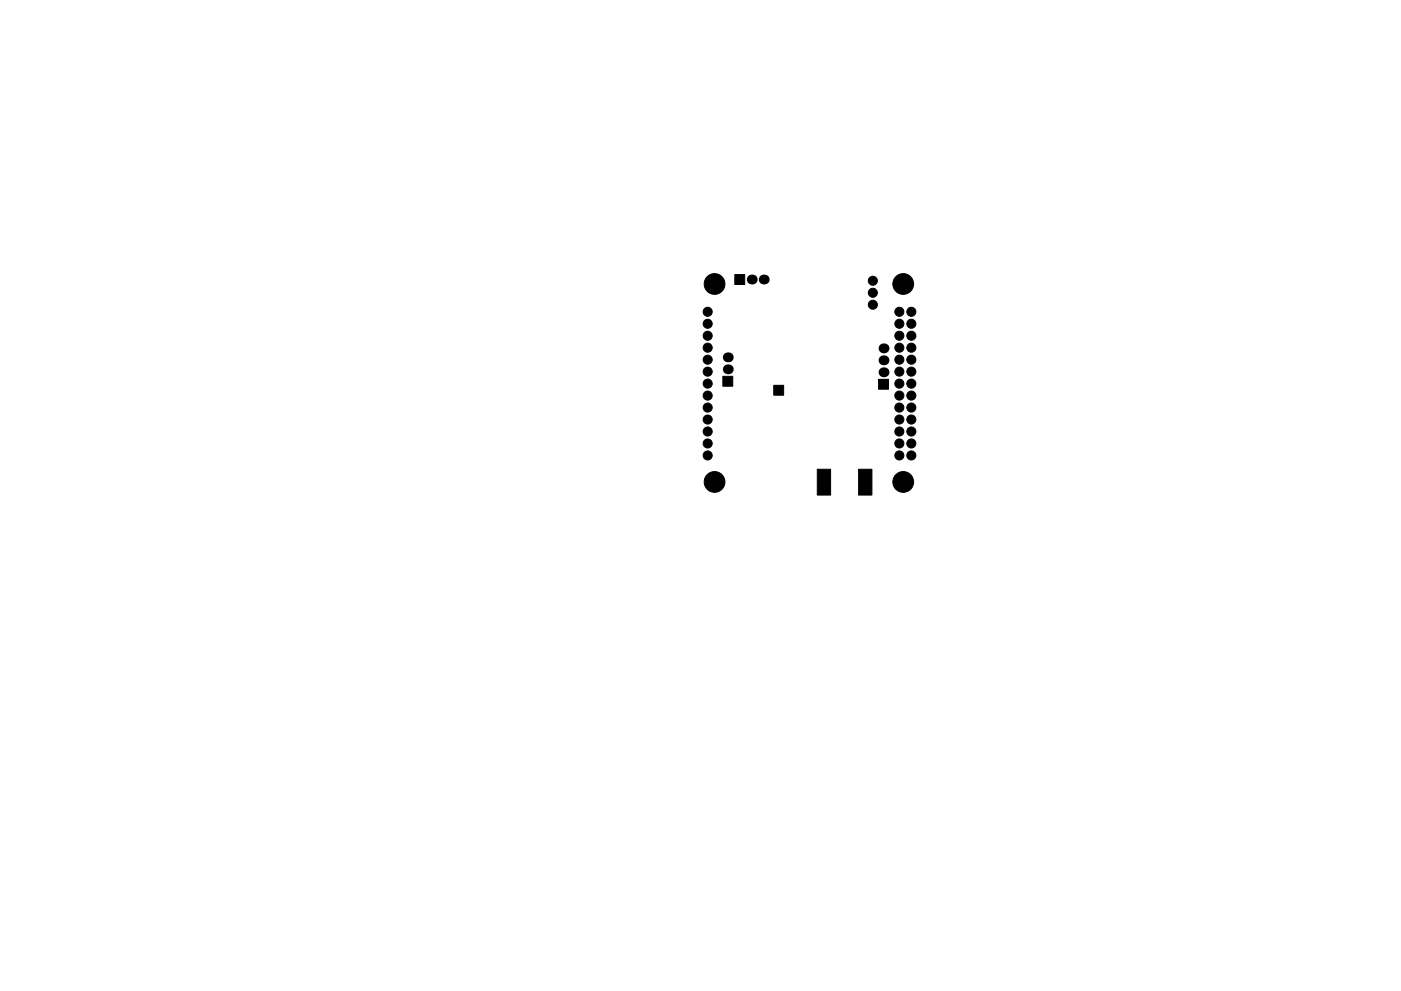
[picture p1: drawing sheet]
<svg xmlns="http://www.w3.org/2000/svg" width="297mm" height="210mm" viewBox="0 0 297 210" stroke-linecap="round" stroke-linejoin="round" font-family="sans-serif">
<g fill="#000" stroke="#000" stroke-width=".21">
<path d="M153.3 79.8h2.1v2.1h-2.1zM155.8 58.3h2.1v2.1h-2.1zM164 81.7h2.2v2.1h-2.2zM186.3 80.5h2.1v2.1h-2.1zM173.3 99.6h2.8v5.4h-2.8zM182 99.6h2.9v5.4h-2.9z"/>
<circle cx="185.1" cy="59.6" r=".96"/>
<circle cx="150" cy="71.2" r=".96"/>
<circle cx="150" cy="68.7" r=".96"/>
<circle cx="150" cy="78.9" r=".96"/>
<circle cx="150" cy="73.8" r=".96"/>
<circle cx="150" cy="76.3" r=".96"/>
<circle cx="150" cy="66.2" r=".96"/>
<circle cx="151.5" cy="60.3" r="2.2"/>
<circle cx="185.1" cy="62.1" r=".96"/>
<circle cx="185.1" cy="64.7" r=".96"/>
<circle cx="190.7" cy="73.8" r=".96"/>
<circle cx="190.7" cy="78.9" r=".96"/>
<circle cx="190.7" cy="76.3" r=".96"/>
<circle cx="190.7" cy="66.2" r=".96"/>
<circle cx="190.7" cy="68.7" r=".96"/>
<circle cx="190.7" cy="71.2" r=".96"/>
<circle cx="191.5" cy="60.3" r="2.2"/>
<circle cx="193.2" cy="73.8" r=".96"/>
<circle cx="193.2" cy="66.2" r=".96"/>
<circle cx="193.2" cy="78.9" r=".96"/>
<circle cx="193.2" cy="76.3" r=".96"/>
<circle cx="193.2" cy="68.7" r=".96"/>
<circle cx="193.2" cy="71.2" r=".96"/>
<circle cx="150" cy="81.4" r=".96"/>
<circle cx="150" cy="89" r=".96"/>
<circle cx="150" cy="94.1" r=".96"/>
<circle cx="150" cy="86.5" r=".96"/>
<circle cx="150" cy="83.9" r=".96"/>
<circle cx="150" cy="96.6" r=".96"/>
<circle cx="150" cy="91.6" r=".96"/>
<circle cx="190.7" cy="96.6" r=".96"/>
<circle cx="190.7" cy="94.1" r=".96"/>
<circle cx="190.7" cy="86.5" r=".96"/>
<circle cx="190.7" cy="83.9" r=".96"/>
<circle cx="190.7" cy="89" r=".96"/>
<circle cx="190.7" cy="91.6" r=".96"/>
<circle cx="190.7" cy="81.4" r=".96"/>
<circle cx="193.2" cy="94.1" r=".96"/>
<circle cx="193.2" cy="86.5" r=".96"/>
<circle cx="193.2" cy="91.6" r=".96"/>
<circle cx="193.2" cy="96.6" r=".96"/>
<circle cx="193.2" cy="83.9" r=".96"/>
<circle cx="193.2" cy="81.4" r=".96"/>
<circle cx="193.2" cy="89" r=".96"/>
<circle cx="151.5" cy="102.3" r="2.2"/>
<circle cx="191.5" cy="102.3" r="2.2"/>
</g>
<g fill="#000">
<circle cx="159.4" cy="59.3" r="1.05"/>
<circle cx="161.9" cy="59.3" r="1.05"/>
<circle cx="154.3" cy="78.4" r="1.05"/>
<circle cx="154.3" cy="75.8" r="1.05"/>
<circle cx="187.3" cy="79" r="1.05"/>
<circle cx="187.3" cy="73.9" r="1.05"/>
<circle cx="187.3" cy="76.4" r="1.05"/>
</g>
</svg>
